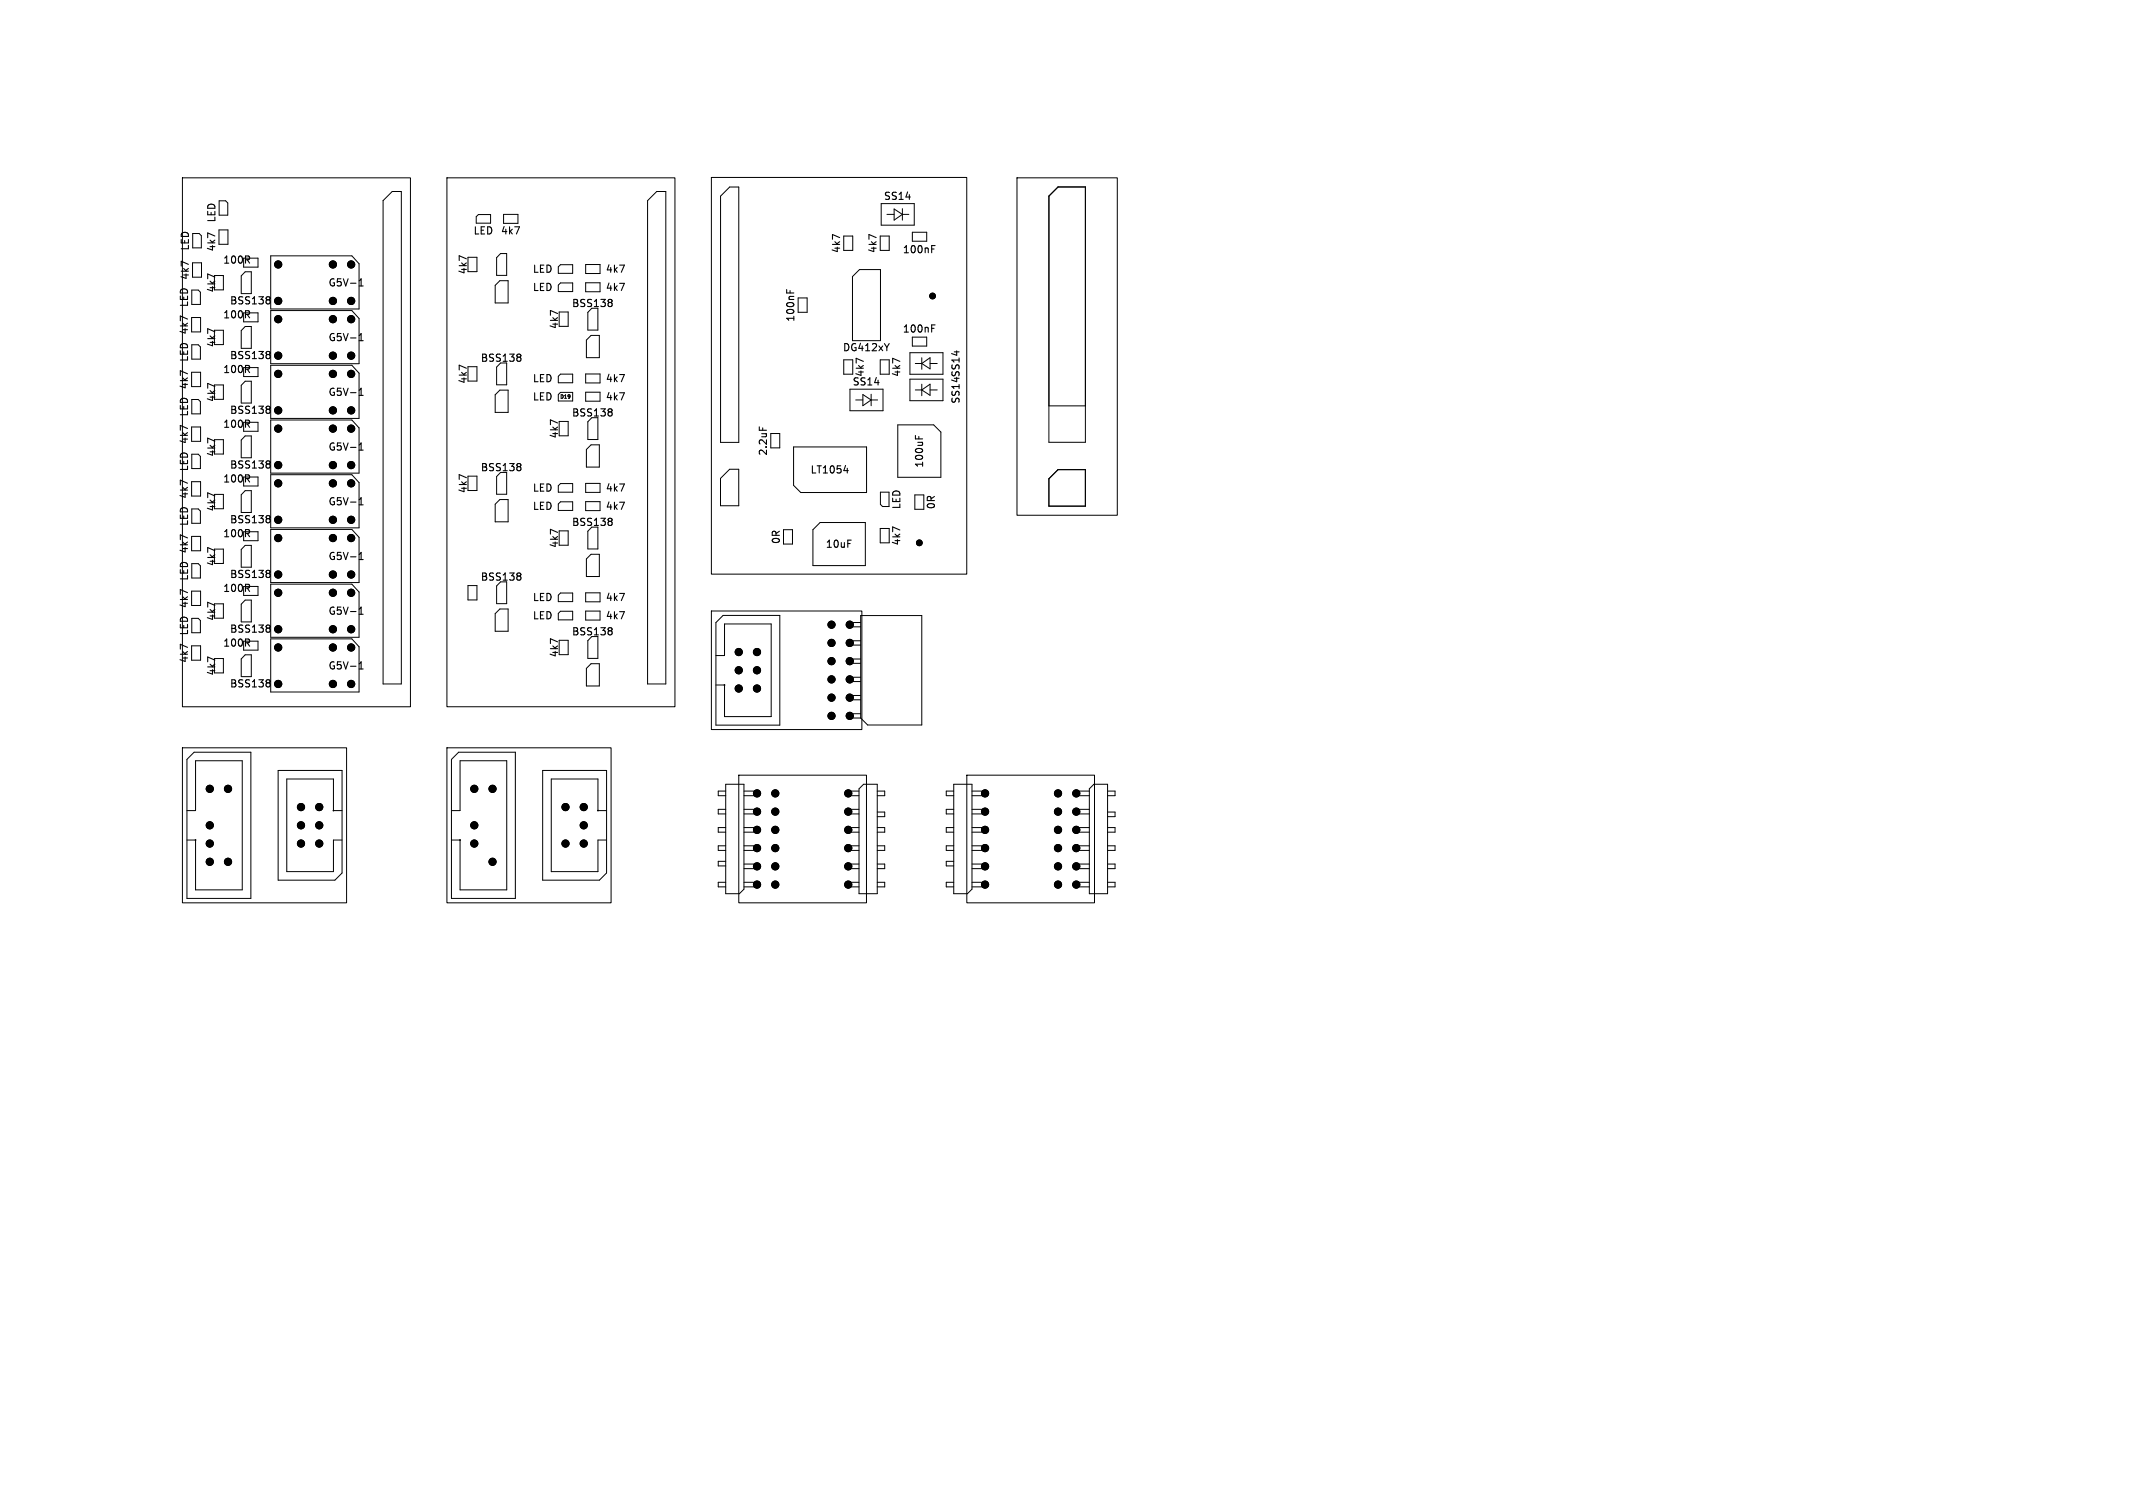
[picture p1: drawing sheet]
<svg xmlns="http://www.w3.org/2000/svg" width="297mm" height="210mm" viewBox="0 0 297 210" stroke-linecap="round" stroke-linejoin="round" font-family="sans-serif">
<defs><g id="words">
<g font-size="1.4">
<text x="123" y="28">SS14</text>
<text x="26.5" y="35" transform="rotate(-90 26.5 35)">LED</text>
<text x="30.2" y="35.1" transform="rotate(-90 30.2 35.1)">4k7</text>
<text x="30.2" y="31.1" transform="rotate(-90 30.2 31.1)">LED</text>
<text x="65.8" y="32.9">LED</text>
<text x="69.6" y="32.9">4k7</text>
<text x="117.2" y="35.4" transform="rotate(-90 117.2 35.4)">4k7</text>
<text x="122.3" y="35.4" transform="rotate(-90 122.3 35.4)">4k7</text>
<text x="125.6" y="35.5">100nF</text>
<text x="26.5" y="39.1" transform="rotate(-90 26.5 39.1)">4k7</text>
<text x="30.2" y="40.9" transform="rotate(-90 30.2 40.9)">4k7</text>
<text x="31" y="36.9">100R</text>
<text x="45.6" y="40.1">G5V-1</text>
<text x="65.2" y="38.3" transform="rotate(-90 65.2 38.3)">4k7</text>
<text x="74.1" y="40.7">LED</text>
<text x="74.1" y="38.2">LED</text>
<text x="84.2" y="40.7">4k7</text>
<text x="84.2" y="38.2">4k7</text>
<text x="26.4" y="46.7" transform="rotate(-90 26.4 46.7)">4k7</text>
<text x="26.4" y="42.9" transform="rotate(-90 26.4 42.9)">LED</text>
<text x="31" y="44.5">100R</text>
<text x="31.9" y="42.6">BSS138</text>
<text x="45.6" y="47.7">G5V-1</text>
<text x="77.9" y="45.9" transform="rotate(-90 77.9 45.9)">4k7</text>
<text x="79.5" y="43">BSS138</text>
<text x="110.8" y="44.9" transform="rotate(-90 110.8 44.9)">100nF</text>
<text x="125.6" y="46.5">100nF</text>
<text x="26.4" y="50.5" transform="rotate(-90 26.4 50.5)">LED</text>
<text x="30.2" y="48.5" transform="rotate(-90 30.2 48.5)">4k7</text>
<text x="31" y="52.2">100R</text>
<text x="31.9" y="50.2">BSS138</text>
<text x="65.2" y="53.6" transform="rotate(-90 65.2 53.6)">4k7</text>
<text x="66.8" y="50.6">BSS138</text>
<text x="74.1" y="53.4">LED</text>
<text x="84.2" y="53.4">4k7</text>
<text x="117.3" y="49.1">DG412xY</text>
<text x="118.6" y="53.9">SS14</text>
<text x="120.5" y="52.6" transform="rotate(-90 120.5 52.6)">4k7</text>
<text x="125.6" y="52.6" transform="rotate(-90 125.6 52.6)">4k7</text>
<text x="26.4" y="58.1" transform="rotate(-90 26.4 58.1)">LED</text>
<text x="26.4" y="54.3" transform="rotate(-90 26.4 54.3)">4k7</text>
<text x="30.2" y="56.1" transform="rotate(-90 30.2 56.1)">4k7</text>
<text x="31" y="59.8">100R</text>
<text x="31.9" y="57.8">BSS138</text>
<text x="45.6" y="55.3">G5V-1</text>
<text x="74.1" y="56">LED</text>
<text x="79.5" y="58.2">BSS138</text>
<text x="84.2" y="56">4k7</text>
<text x="133.8" y="56.3" transform="rotate(-90 133.8 56.3)">SS14 SS14</text>
<text x="26.4" y="65.7" transform="rotate(-90 26.4 65.7)">LED</text>
<text x="26.4" y="61.9" transform="rotate(-90 26.4 61.9)">4k7</text>
<text x="30.2" y="63.7" transform="rotate(-90 30.2 63.7)">4k7</text>
<text x="31.9" y="65.5">BSS138</text>
<text x="45.6" y="63">G5V-1</text>
<text x="66.8" y="65.8">BSS138</text>
<text x="77.9" y="61.2" transform="rotate(-90 77.9 61.2)">4k7</text>
<text x="107" y="63.6" transform="rotate(-90 107 63.6)">2.2uF</text>
<text x="128.7" y="65.2" transform="rotate(-90 128.7 65.2)">100uF</text>
<text x="26.4" y="69.6" transform="rotate(-90 26.4 69.6)">4k7</text>
<text x="30.2" y="71.3" transform="rotate(-90 30.2 71.3)">4k7</text>
<text x="31" y="67.4">100R</text>
<text x="45.6" y="70.6">G5V-1</text>
<text x="65.2" y="68.8" transform="rotate(-90 65.2 68.8)">4k7</text>
<text x="74.1" y="71.2">LED</text>
<text x="74.1" y="68.7">LED</text>
<text x="84.2" y="71.2">4k7</text>
<text x="84.2" y="68.7">4k7</text>
<text x="112.8" y="66.1">LT1054</text>
<text x="125.6" y="71" transform="rotate(-90 125.6 71)">LED</text>
<text x="130.4" y="71" transform="rotate(-90 130.4 71)">0R</text>
<text x="26.4" y="77.2" transform="rotate(-90 26.4 77.2)">4k7</text>
<text x="26.4" y="73.4" transform="rotate(-90 26.4 73.4)">LED</text>
<text x="31" y="75">100R</text>
<text x="31.9" y="73.1">BSS138</text>
<text x="77.9" y="76.4" transform="rotate(-90 77.9 76.4)">4k7</text>
<text x="79.5" y="73.4">BSS138</text>
<text x="108.8" y="75.9" transform="rotate(-90 108.8 75.9)">0R</text>
<text x="114.9" y="76.5">10uF</text>
<text x="125.6" y="76.1" transform="rotate(-90 125.6 76.1)">4k7</text>
<text x="26.4" y="81" transform="rotate(-90 26.4 81)">LED</text>
<text x="30.2" y="79" transform="rotate(-90 30.2 79)">4k7</text>
<text x="31" y="82.6">100R</text>
<text x="31.9" y="80.7">BSS138</text>
<text x="45.6" y="78.2">G5V-1</text>
<text x="66.8" y="81.1">BSS138</text>
<text x="74.1" y="83.9">LED</text>
<text x="84.2" y="83.9">4k7</text>
<text x="26.4" y="88.6" transform="rotate(-90 26.4 88.6)">LED</text>
<text x="26.4" y="84.8" transform="rotate(-90 26.4 84.8)">4k7</text>
<text x="30.2" y="86.6" transform="rotate(-90 30.2 86.6)">4k7</text>
<text x="31.9" y="88.3">BSS138</text>
<text x="45.6" y="85.8">G5V-1</text>
<text x="74.1" y="86.4">LED</text>
<text x="79.5" y="88.7">BSS138</text>
<text x="84.2" y="86.4">4k7</text>
<text x="26.4" y="92.4" transform="rotate(-90 26.4 92.4)">4k7</text>
<text x="30.2" y="94.2" transform="rotate(-90 30.2 94.2)">4k7</text>
<text x="31" y="90.3">100R</text>
<text x="31.9" y="95.9">BSS138</text>
<text x="45.6" y="93.4">G5V-1</text>
<text x="77.9" y="91.7" transform="rotate(-90 77.9 91.7)">4k7</text>
</g>
<text font-size=".7" x="77.9" y="55.6">D19</text>
</g></defs>
<g fill="none" stroke="#000" stroke-width=".15">
<path d="M26.2 36.8l-1-.4v.7M29.9 32.9l-1-.5v.7M29.9 38.6l-1-.4v.6M34.4 36.2l.4 .4M34.7 35.7v.4M50 39.1l.3-.3v1M50 39.8h.6M64.9 36l-1-.4v.7M71.7 31.6h.6l-.4 1M86.3 39.5h.6l-.4 1M86.3 36.9h.6l-.4 1M116.9 33.1l-1-.4v.6"/>
<path d="M122 33.1l-1-.4v.6M129.7 34.7h.4M129.7 34.2h.5M26.1 44.4l-1-.4v.7M26.1 52.1l-1-.5v.7M26.1 59.7l-1-.5v.7M29.9 46.2l-1-.4v.6M29.9 53.8l-1-.4v.7M34.4 59l.4 .5M34.4 43.8l.4 .5M34.4 51.4l.4 .5M34.7 58.6v.3"/>
<path d="M34.7 43.4v.3M34.7 51v.3M37.4 41.3l.2 .2-.2 .3h.2v.3l-.2 .2M37.4 48.9l.2 .2-.2 .3 .2 .1v.3l-.2 .1M37.4 56.6l.2 .2-.2 .2 .2 .1v.3l-.2 .2M50 46.7l.3-.3v1M50 54.4l.3-.3v1M50 55.1h.6M50 47.4h.6M64.9 51.3l-1-.4v.6M72.3 49.3l.2 .2-.2 .2 .2 .2v.2l-.2 .2M77.6 43.7l-1-.5v.7"/>
<path d="M77.6 58.9l-1-.4v.6M85 41.7l.2 .2-.2 .2 .2 .2v.2l-.2 .2M85 56.9l.2 .2-.2 .3 .2 .2v.1l-.2 .2M86.3 54.7h.6l-.4 1M86.3 52.2h.6l-.4 1M105.7 59.4v.5M109.5 40.3v.5M110 40.5v.3M120.2 50.3l-1-.4v.7M123.8 47.8l-.3 .6M125.3 50.3l-1-.4v.7M129.7 45.7h.4"/>
<path d="M129.7 45.2h.5M26.1 67.3l-1-.4v.6M26.1 74.9l-1-.4v.7M29.9 61.4l-1-.4v.7M29.9 69.1l-1-.5v.7M29.9 76.7l-1-.4v.6M34.4 66.7l.4 .4M34.4 74.3l.4 .4M34.7 66.2v.4M34.7 73.8v.4M37.4 64.2l.2 .2-.2 .2 .2 .1v.3l-.2 .2M37.4 71.8l.2 .2-.2 .2 .2 .1v.3l-.2 .2"/>
<path d="M37.4 79.4l.2 .2-.2 .3h.2v.3l-.2 .2M50 70.3h.6M50 62l.3-.3v1M50 69.6l.3-.3v1M50 77.2l.3-.3v1M50 62.7h.6M50 77.9h.6M64.9 66.5l-1-.4v.7M72.3 64.6l.2 .1-.2 .3 .2 .2v.2l-.2 .2M72.3 79.8l.2 .2-.2 .2 .2 .2v.2l-.2 .2M77.6 74.1l-1-.4v.7M85 72.2l.2 .2-.2 .2 .2 .2v.2l-.2 .2"/>
<path d="M86.3 69.9h.6l-.4 1M86.3 67.4h.6l-.4 1M117.5 65.5h.6M118 65.2v.7M118 75.2h.5M125.3 73.8l-1-.4v.6M127.5 60.6v.5M127.9 60.8v.3M26.1 82.5l-1-.4v.7M26.1 90.2l-1-.5v.7M29.9 84.3l-1-.4v.6M29.9 91.9l-1-.4v.7"/>
<path d="M34.4 89.5l.4 .5M34.4 81.9l.4 .5M34.7 81.5v.3M34.7 89.1v.3M37.4 94.7l.2 .2-.2 .2 .2 .1v.3l-.2 .2M37.4 87l.2 .2-.2 .3 .2 .1v.3l-.2 .1M50 84.8l.3-.3v1M50 92.5l.3-.3v1M50 93.2h.6M50 85.5h.6M77.6 89.4l-1-.4v.6M85 87.4l.2 .2-.2 .2 .2 .2v.2l-.2 .2"/>
<path d="M86.3 85.2h.6l-.4 1M86.3 82.6h.6l-.4 1"/>
</g>
<g fill="none" stroke="#000" stroke-width=".14">
<path d="M25.4 24.8h31.7v73.6h-31.7zM26.8 36.6h1.3v2h-1.3M26.8 32.5h.9l.3 .3v1.7h-1.2M29.9 38.4h1.2v2h-1.2M30.5 32h1.2v2h-1.2zM30.5 28h.9l.3 .3v1.7h-1.2M33.9 36h2v1.2h-2M37.7 35.6h11.3l1 1.1v6.3h-12.3zM53.3 27.9l1.3-1.2h1.3v68.6h-2.6zM62.2 24.8h31.8v73.6h-31.8zM65.2 35.8h1.2v2h-1.2M66.6 29.9h1.7v1.2h-2v-.9z"/>
<path d="M69.1 38.3v-2.4l.6-.6h.9v3h-1.5M69.6 39.1h1.1v3.1h-1.7v-2.5zM70.1 29.9h2v1.2h-2zM78 36.9h1.7v1.2h-2v-.9zM78 39.4h1.7v1.2h-2v-.9zM81.6 36.8h1.9v1.3h-1.9zM81.6 39.4h1.9v1.2h-1.9zM90.2 27.9l1.2-1.2h1.3v68.6h-2.5zM99.1 24.7h35.5v55.3h-35.5zM101.6 26h1.3v35.6h-2.6v-34.3zM117.5 32.9h1.2v2h-1.2M119.7 37.5h2.9v9.9h-3.9v-8.9z"/>
<path d="M122.6 32.9h1.2v2h-1.2M122.7 28.4h4.6v3h-4.6zM123.5 29.9h1M124.5 29.1l1.1 .8-1.1 .8zM125.6 29.9h1M125.6 29.1v1.6M127 32.3h2v1.3h-2zM141.6 24.8h14v47h-14zM146 27.3v34.3h5.1v-35.6h-3.8l-1.2 1.3M26.7 44.2h1.2v2h-1.2M26.7 51.8h1.2v2h-1.2M26.7 59.5h1.2v2h-1.2"/>
<path d="M26.7 40.4h.9l.3 .3v1.7h-1.2M26.7 48h.9l.3 .3v1.7h-1.2M26.7 55.6h.9l.3 .3v1.7h-1.2M29.9 53.6h1.2v2h-1.2M29.9 46h1.2v2h-1.2M33.6 48.5v-2.5l.5-.5h.9v3h-1.4M33.6 40.9v-2.5l.5-.5h.9v3h-1.4M33.9 58.8h2v1.3h-2M33.9 43.6h2v1.2h-2M33.9 51.2h2v1.2h-2M34.1 53.1h.9v3h-1.4v-2.4zM37.7 43.3h11.3l1 1v6.3h-12.3z"/>
<path d="M37.7 50.9h11.3l1 1.1v6.3h-12.3zM37.7 58.5h11.3l1 1.1v6.3h-12.3zM65.2 51.1h1.2v2h-1.2M69 55l.6-.7h1.1v3.1h-1.7zM69.7 50.6l-.6 .5v2.5h1.5v-3M77.7 52.4l.3-.3h1.7v1.2h-2zM77.7 54.9l.3-.3h1.7v1.2h-2zM77.9 43.5h1.2v2h-1.2M77.9 58.7h1.2v2h-1.2M81.6 52.1h1.9v1.2h-1.9zM81.6 54.6h1.9v1.3h-1.9zM81.7 47.4l.6-.7h1.1v3.1h-1.7z"/>
<path d="M82.4 42.9l-.6 .6v2.5M82.4 58.2l-.6 .5v2.5h1.5v-3M83.3 42.9v3.1h-1.5M111.1 41.5h1.3v2h-1.3M117.5 50.1h1.2v2h-1.2zM118.4 54.2h4.5v3h-4.5zM119.2 55.7h.9M120.1 55l1.2 .7-1.2 .8zM121.3 55.7h.9M121.3 54.9v1.6M122.6 50.1h1.2v2h-1.2zM125 59.2h5l1 1v6.3h-6z"/>
<path d="M126.7 49.1h4.6v3h-4.6zM126.7 52.8h4.6v3h-4.6zM127 46.9v1.3h2v-1.3M127.4 50.6h1M127.4 54.3h1M128.4 49.8v1.6M128.4 53.5v1.6M128.4 50.6l1.1-.8v1.6zM128.4 54.3l1.1-.8v1.6zM129.5 50.6h1M129.5 54.3h1M146.1 56.5h5"/>
<path d="M26.7 67.1h1.2v2h-1.2M26.7 74.7h1.2v2h-1.2M26.7 63.3h.9l.3 .3v1.7h-1.2M26.7 70.9h.9l.3 .3v1.7h-1.2M26.7 78.5h.9l.3 .3v1.7h-1.2M29.9 76.5h1.2v2h-1.2M29.9 61.2h1.2v2h-1.2M29.9 68.9h1.2v2h-1.2M33.9 66.4h2v1.3h-2M33.9 74.1h2v1.2h-2M34.1 60.7h.9v3h-1.4v-2.4zM34.1 68.3h.9v3.1h-1.4v-2.5z"/>
<path d="M34.1 76h.9v3h-1.4v-2.5zM37.7 66.1h11.3l1 1.1v6.3h-12.3zM37.7 73.7h11.3l1 1.1v6.3h-12.3zM65.2 66.3h1.2v2h-1.2M69 70.2l.6-.6h1.1v3.1h-1.7zM69.7 65.8l-.6 .6v2.4h1.5v-3M77.7 67.6l.3-.3h1.7v1.2h-2zM77.7 70.2l.3-.3h1.7v1.2h-2zM77.9 73.9h1.2v2h-1.2M81.6 67.3h1.9v1.3h-1.9zM81.6 69.9h1.9v1.2h-1.9zM81.7 62.6l.6-.6h1.1v3h-1.7z"/>
<path d="M81.7 77.8l.6-.6h1.1v3.1h-1.7zM82.4 73.4l-.6 .6v2.4h1.5v-3M100.3 66.6l1.3-1.2h1.3v5h-2.6zM107.3 60.4h1.3v2h-1.3M109.1 73.8h1.2v2h-1.2M110.5 62.2h10.2v6.4h-9.2l-1-1zM113.2 73.8l1-1h6.3v6h-7.3zM122.6 73.6h1.2v2h-1.2zM122.6 68.5h1.2v2h-.9l-.3-.3zM127.4 68.9h1.2v2h-1.2zM147.3 65.4h3.8v5.1h-5.1v-3.8zM26.7 89.9h1.2v2h-1.2"/>
<path d="M26.7 82.3h1.2v2h-1.2M26.7 86.1h.9l.3 .3v1.7h-1.2M29.9 84.1h1.2v2h-1.2M29.9 91.7h1.2v2h-1.2M33.6 86.6v-2.5l.5-.5h.9v3h-1.4M33.6 94.2v-2.4l.5-.6h.9v3h-1.4M33.9 81.7h2v1.2h-2M33.9 89.3h2v1.2h-2M37.7 81.4h11.3l1 1v6.3h-12.3zM37.7 89h11.3l1 1.1v6.3h-12.3zM65.2 81.6h1.2v2h-1.2zM69 85.5l.6-.7h1.1v3.1h-1.7z"/>
<path d="M69.7 81l-.6 .6v2.5h1.5v-3.1M77.7 85.4l.3-.3h1.7v1.2h-2zM77.7 82.9l.3-.3h1.7v1.2h-2zM77.9 89.2h1.2v2h-1.2M81.6 85.1h1.9v1.3h-1.9zM81.6 82.6h1.9v1.2h-1.9zM81.7 93.1l.6-.7h1.1v3.1h-1.7zM82.4 88.7l-.6 .5v2.5M83.3 88.7v3h-1.5M99.1 85.1h20.9v16.5h-20.9zM99.7 86.7l1-1h7.9v15.3h-8.9zM99.7 91.3h1.2v-4.4h6.5v12.9h-6.5v-4.4h-1.2"/>
<path d="M115.8 86.7v.6M115.8 89.2v.6M119.8 85.7h8.6v15.3h-7.6l-1-1zM119.8 86.7h-1.5v.6h1.5M119.8 89.2h-1.5v.6h1.5M119.8 91.8h-1.5v.6h1.5M119.8 94.3h-1.5v.6h1.5M119.8 96.9h-1.5v.6h1.5M119.8 99.4h-1.5v.6h1.5M25.4 104.1h22.9v21.6h-22.9zM26 112.9h1.2v-7h6.5v18h-6.5v-6.9h-1.2M26 105.8l1-1h7.9v20.3h-8.9z"/>
<path d="M38.7 107.3h8.9v14.3l-1 1h-7.9zM47.6 112.9h-1.2v-4.4h-6.5v12.9h6.5v-4.4h1.2M62.2 104.1h22.9v21.6h-22.9zM62.9 112.9h1.2v-7h6.5v18h-6.5v-6.9h-1.2M62.9 105.8l1-1h7.9v20.3h-8.9zM75.6 107.3h8.9v14.3l-1 1h-7.9zM84.5 112.9h-1.2v-4.4h-6.5v12.9h6.5v-4.4h1.2M101.1 109.2h2.5v14.6l-.6 .7h-1.9zM101.1 110.2h-1.1v.6h1.1M101.1 112.7h-1.1v.7h1.1M101.1 115.2h-1.1v.7h1.1M101.1 117.8h-1.1v.6h1.1"/>
<path d="M101.1 119.9h-1.1v.7h1.1M102.9 108h17.7v17.7h-17.7zM103.6 110.2h1.8v.6h-1.8M103.6 112.7h1.8v.7h-1.8M103.6 115.2h1.8v.7h-1.8M103.6 117.8h1.8v.6h-1.8M119.6 110.2h-1.8v.6h1.8M119.6 112.7h-1.8v.7h1.8M119.6 115.2h-1.8v.7h1.8M119.6 117.8h-1.8v.6h1.8M120.2 109.2h2v15.3h-2.6v-14.6zM122.2 110.2h1v.6h-1"/>
<path d="M122.2 115.2h1v.7h-1M122.2 117.8h1v.6h-1M122.2 113.1h1v.6h-1M132.8 110.2h-1v.6h1M132.8 112.7h-1v.7h1M132.8 115.2h-1v.7h1M132.8 117.8h-1v.6h1M132.8 119.9h-1v.7h1M132.8 109.2h2.5v14.6l-.6 .7h-1.9zM134.6 108h17.8v17.7h-17.8zM135.3 110.2h1.9v.6h-1.9M135.3 112.7h1.9v.7h-1.9"/>
<path d="M135.3 115.2h1.9v.7h-1.9M135.3 117.8h1.9v.6h-1.9M151.7 110.2h-1.8v.6h1.8M151.7 112.7h-1.8v.7h1.8M151.7 115.2h-1.8v.7h1.8M151.7 117.8h-1.8v.6h1.8M152.3 109.2h1.9v15.3h-2.5v-14.6zM154.2 110.2h1.1v.6h-1.1M154.2 115.2h1.1v.7h-1.1M154.2 117.8h1.1v.6h-1.1M154.2 113.1h1.1v.6h-1.1M101.1 122.9h-1.1v.6h1.1"/>
<path d="M103.6 122.9h1.8v.6h-1.8M103.6 120.3h1.8v.7h-1.8M119.6 122.9h-1.8v.6h1.8M119.6 120.3h-1.8v.7h1.8M122.2 122.9h1v.6h-1M122.2 120.3h1v.7h-1M132.8 122.9h-1v.6h1M135.3 122.9h1.9v.6h-1.9M135.3 120.3h1.9v.7h-1.9M151.7 122.9h-1.8v.6h1.8M151.7 120.3h-1.8v.7h1.8M154.2 122.9h1.1v.6h-1.1"/>
<path d="M154.2 120.3h1.1v.7h-1.1"/>
</g>
<g fill="#000" stroke="#000" stroke-width=".14">
<circle cx="38.7" cy="36.8" r=".5"/>
<circle cx="46.4" cy="36.8" r=".5"/>
<circle cx="48.9" cy="36.8" r=".5"/>
<circle cx="38.7" cy="44.5" r=".5"/>
<circle cx="38.7" cy="59.7" r=".5"/>
<circle cx="38.7" cy="41.9" r=".5"/>
<circle cx="38.7" cy="52.1" r=".5"/>
<circle cx="38.7" cy="49.5" r=".5"/>
<circle cx="38.7" cy="57.2" r=".5"/>
<circle cx="46.4" cy="57.2" r=".5"/>
<circle cx="46.4" cy="41.9" r=".5"/>
<circle cx="46.4" cy="52.1" r=".5"/>
<circle cx="46.4" cy="49.5" r=".5"/>
<circle cx="46.4" cy="59.7" r=".5"/>
<circle cx="46.4" cy="44.5" r=".5"/>
<circle cx="48.9" cy="52.1" r=".5"/>
<circle cx="48.9" cy="41.9" r=".5"/>
<circle cx="48.9" cy="57.2" r=".5"/>
<circle cx="48.9" cy="49.5" r=".5"/>
<circle cx="48.9" cy="59.7" r=".5"/>
<circle cx="48.9" cy="44.5" r=".5"/>
<circle cx="129.9" cy="41.2" r=".4"/>
<circle cx="38.7" cy="64.8" r=".5"/>
<circle cx="38.7" cy="72.4" r=".5"/>
<circle cx="38.7" cy="67.3" r=".5"/>
<circle cx="38.7" cy="74.9" r=".5"/>
<circle cx="46.4" cy="72.4" r=".5"/>
<circle cx="46.4" cy="74.9" r=".5"/>
<circle cx="46.4" cy="67.3" r=".5"/>
<circle cx="46.4" cy="64.8" r=".5"/>
<circle cx="48.9" cy="64.8" r=".5"/>
<circle cx="48.9" cy="74.9" r=".5"/>
<circle cx="48.9" cy="72.4" r=".5"/>
<circle cx="48.9" cy="67.3" r=".5"/>
<circle cx="128" cy="75.6" r=".4"/>
<circle cx="38.7" cy="90.2" r=".5"/>
<circle cx="38.7" cy="95.3" r=".5"/>
<circle cx="38.7" cy="82.6" r=".5"/>
<circle cx="38.7" cy="87.6" r=".5"/>
<circle cx="38.7" cy="80" r=".5"/>
<circle cx="46.4" cy="90.2" r=".5"/>
<circle cx="46.4" cy="87.6" r=".5"/>
<circle cx="46.4" cy="95.3" r=".5"/>
<circle cx="46.4" cy="82.6" r=".5"/>
<circle cx="46.4" cy="80" r=".5"/>
<circle cx="48.9" cy="80" r=".5"/>
<circle cx="48.9" cy="82.6" r=".5"/>
<circle cx="48.9" cy="87.6" r=".5"/>
<circle cx="48.9" cy="90.2" r=".5"/>
<circle cx="48.9" cy="95.3" r=".5"/>
<circle cx="100.9" cy="95.4" r=".05"/>
<circle cx="102.9" cy="95.9" r=".5"/>
<circle cx="102.9" cy="90.8" r=".5"/>
<circle cx="102.9" cy="93.3" r=".5"/>
<circle cx="105.4" cy="90.8" r=".5"/>
<circle cx="105.4" cy="93.3" r=".5"/>
<circle cx="105.4" cy="95.9" r=".5"/>
<circle cx="115.8" cy="94.6" r=".5"/>
<circle cx="115.8" cy="87" r=".5"/>
<circle cx="115.8" cy="97.2" r=".5"/>
<circle cx="115.8" cy="89.5" r=".5"/>
<circle cx="115.8" cy="99.7" r=".5"/>
<circle cx="115.8" cy="92.1" r=".5"/>
<circle cx="118.3" cy="94.6" r=".5"/>
<circle cx="118.3" cy="87" r=".5"/>
<circle cx="118.3" cy="97.2" r=".5"/>
<circle cx="118.3" cy="89.5" r=".5"/>
<circle cx="118.3" cy="99.7" r=".5"/>
<circle cx="118.3" cy="92.1" r=".5"/>
<circle cx="27.2" cy="117" r=".05"/>
<circle cx="29.2" cy="117.5" r=".5"/>
<circle cx="29.2" cy="114.9" r=".5"/>
<circle cx="29.2" cy="109.9" r=".5"/>
<circle cx="31.7" cy="109.9" r=".5"/>
<circle cx="41.9" cy="114.9" r=".5"/>
<circle cx="41.9" cy="117.5" r=".5"/>
<circle cx="41.9" cy="112.4" r=".5"/>
<circle cx="44.4" cy="114.9" r=".5"/>
<circle cx="44.4" cy="117.5" r=".5"/>
<circle cx="44.4" cy="112.4" r=".5"/>
<circle cx="46.4" cy="112.9" r=".05"/>
<circle cx="64.1" cy="117" r=".05"/>
<circle cx="66" cy="114.9" r=".5"/>
<circle cx="66" cy="117.5" r=".5"/>
<circle cx="66" cy="109.9" r=".5"/>
<circle cx="68.6" cy="109.9" r=".5"/>
<circle cx="78.7" cy="117.5" r=".5"/>
<circle cx="78.7" cy="112.4" r=".5"/>
<circle cx="81.3" cy="114.9" r=".5"/>
<circle cx="81.3" cy="112.4" r=".5"/>
<circle cx="81.3" cy="117.5" r=".5"/>
<circle cx="83.3" cy="112.9" r=".05"/>
<circle cx="105.4" cy="110.5" r=".5"/>
<circle cx="105.4" cy="118.1" r=".5"/>
<circle cx="105.4" cy="115.6" r=".5"/>
<circle cx="105.4" cy="113" r=".5"/>
<circle cx="107.9" cy="115.6" r=".5"/>
<circle cx="107.9" cy="118.1" r=".5"/>
<circle cx="107.9" cy="110.5" r=".5"/>
<circle cx="107.9" cy="113" r=".5"/>
<circle cx="118.1" cy="113" r=".5"/>
<circle cx="118.1" cy="115.6" r=".5"/>
<circle cx="118.1" cy="118.1" r=".5"/>
<circle cx="118.1" cy="110.5" r=".5"/>
<circle cx="137.2" cy="110.5" r=".5"/>
<circle cx="137.2" cy="118.1" r=".5"/>
<circle cx="137.2" cy="115.6" r=".5"/>
<circle cx="137.2" cy="113" r=".5"/>
<circle cx="147.3" cy="113" r=".5"/>
<circle cx="147.3" cy="118.1" r=".5"/>
<circle cx="147.3" cy="115.6" r=".5"/>
<circle cx="147.3" cy="110.5" r=".5"/>
<circle cx="149.9" cy="110.5" r=".5"/>
<circle cx="149.9" cy="115.6" r=".5"/>
<circle cx="149.9" cy="118.1" r=".5"/>
<circle cx="149.9" cy="113" r=".5"/>
<circle cx="29.2" cy="120" r=".5"/>
<circle cx="31.7" cy="120" r=".5"/>
<circle cx="68.6" cy="120" r=".5"/>
<circle cx="105.4" cy="123.2" r=".5"/>
<circle cx="105.4" cy="120.7" r=".5"/>
<circle cx="107.9" cy="123.2" r=".5"/>
<circle cx="107.9" cy="120.7" r=".5"/>
<circle cx="118.1" cy="120.7" r=".5"/>
<circle cx="118.1" cy="123.2" r=".5"/>
<circle cx="137.2" cy="123.2" r=".5"/>
<circle cx="137.2" cy="120.7" r=".5"/>
<circle cx="147.3" cy="123.2" r=".5"/>
<circle cx="147.3" cy="120.7" r=".5"/>
<circle cx="149.9" cy="123.2" r=".5"/>
<circle cx="149.9" cy="120.7" r=".5"/>
</g>
<use href="#words"/>
</svg>
